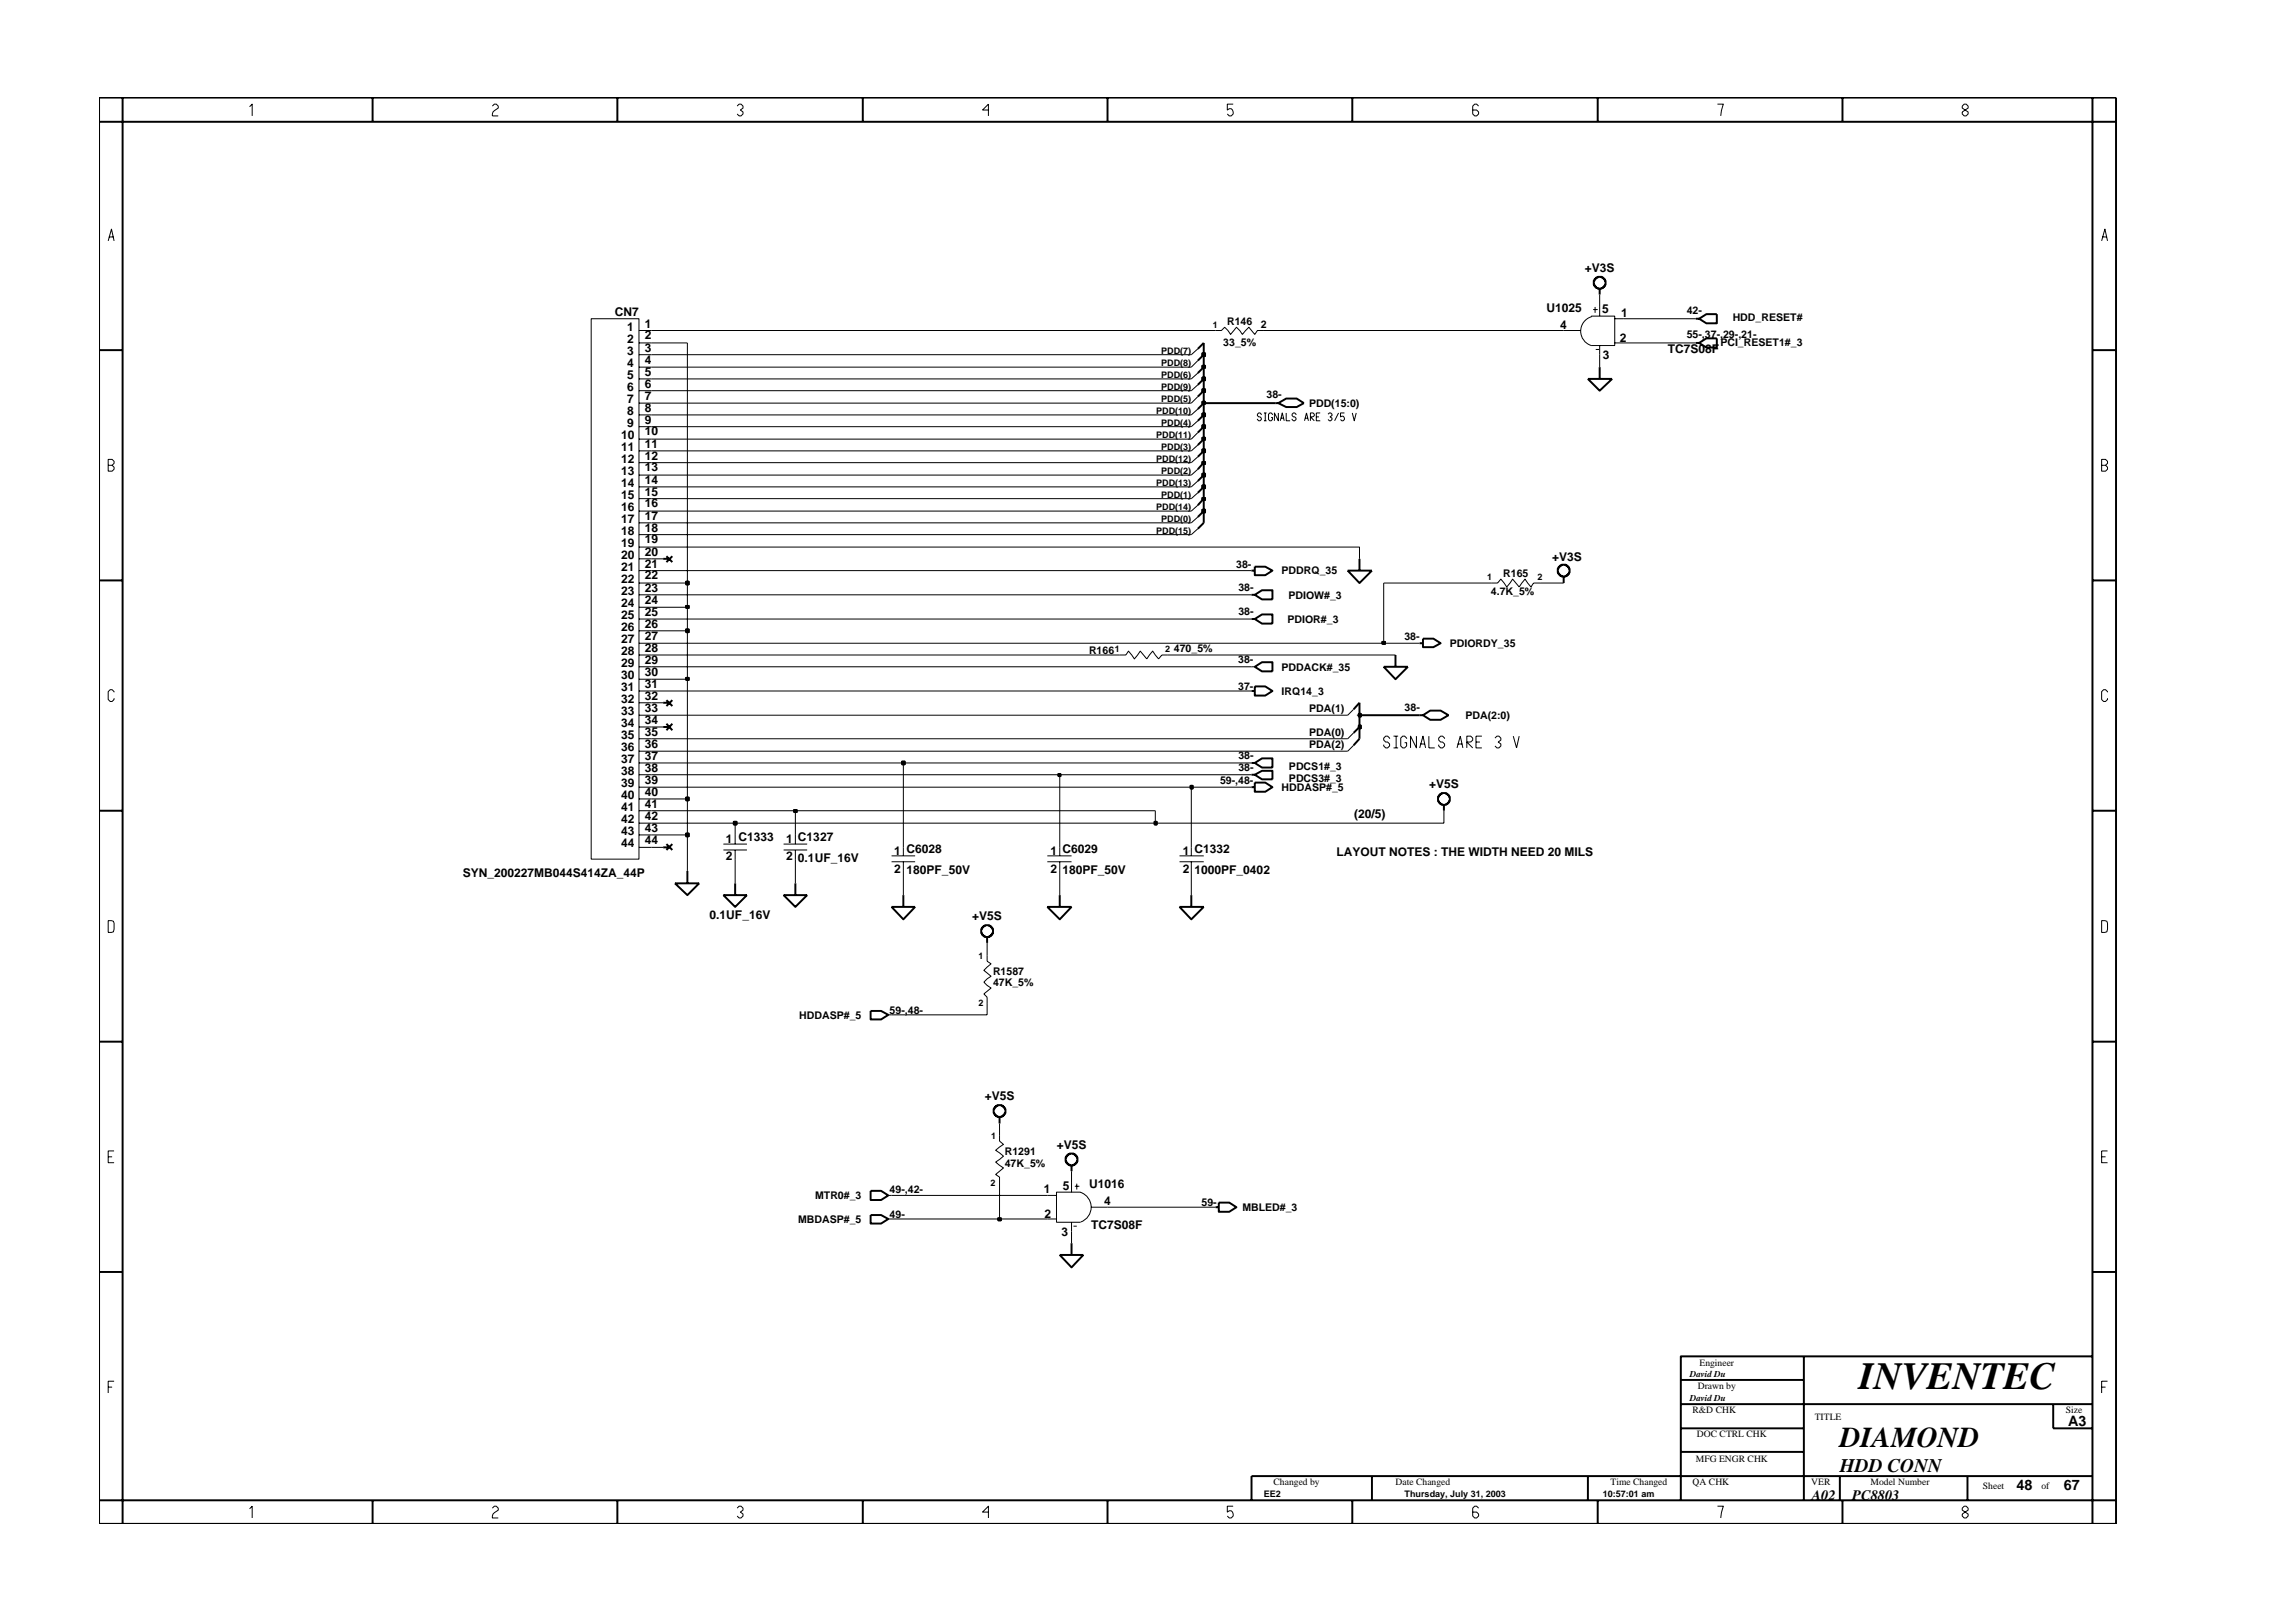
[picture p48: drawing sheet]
<svg xmlns="http://www.w3.org/2000/svg" width="297mm" height="210mm" viewBox="0 0 297 210" stroke-linecap="round" stroke-linejoin="round" font-family="sans-serif">
<defs><g id="words">
<text font-size="5" x="240.5" y="179.7">INVENTEC</text>
<text font-size="3.7" x="238" y="187.3">DIAMOND</text>
<text font-size="2.5" x="238" y="190.4">HDD CONN</text>
<g font-size="1.9">
<text x="267.6" y="184.6">A3</text>
<text x="234.4" y="194.1">A02</text>
<text x="239.6" y="194.1">PC8803</text>
<text x="260.9" y="192.9">48</text>
<text x="267" y="192.9">67</text>
</g>
<g font-size="1.6">
<text x="205" y="35.2">+V3S</text>
<text x="79.6" y="40.9">CN7</text>
<text x="200.1" y="40.3">U1025</text>
<text x="207.3" y="40.5">5</text>
<text x="209.7" y="41.1">1</text>
<text x="81.1" y="42.8">1</text>
<text x="81.1" y="47.5">4</text>
<text x="81.1" y="45.9">3</text>
<text x="81.1" y="44.4">2</text>
<text x="83.4" y="42.4">1</text>
<text x="83.4" y="47">4</text>
<text x="83.4" y="45.5">3</text>
<text x="83.4" y="43.9">2</text>
<text x="201.9" y="42.6">4</text>
<text x="207.4" y="46.5">3</text>
<text x="209.6" y="44.2">2</text>
<text x="215.8" y="45.7">TC7S08F</text>
<text x="81.1" y="49">5</text>
<text x="81.1" y="50.6">6</text>
<text x="81.1" y="52.2">7</text>
<text x="81.1" y="53.7">8</text>
<text x="83.4" y="48.7">5</text>
<text x="83.4" y="50.2">6</text>
<text x="83.4" y="51.7">7</text>
<text x="83.4" y="53.3">8</text>
<text x="80.4" y="56.8">10</text>
<text x="80.4" y="58.3">11</text>
<text x="80.4" y="59.9">12</text>
<text x="81.1" y="55.2">9</text>
<text x="83.4" y="56.4">10</text>
<text x="83.4" y="58">11</text>
<text x="83.4" y="59.5">12</text>
<text x="83.4" y="54.8">9</text>
<text x="80.4" y="61.5">13</text>
<text x="80.4" y="63">14</text>
<text x="80.4" y="64.5">15</text>
<text x="83.4" y="61">13</text>
<text x="83.4" y="62.6">14</text>
<text x="83.4" y="64.1">15</text>
<text x="83.4" y="65.7">16</text>
<text x="80.4" y="66.1">16</text>
<text x="80.4" y="67.7">17</text>
<text x="80.4" y="69.2">18</text>
<text x="80.4" y="70.8">19</text>
<text x="83.4" y="71.9">20</text>
<text x="83.4" y="67.3">17</text>
<text x="83.4" y="68.8">18</text>
<text x="83.4" y="70.3">19</text>
<text x="80.4" y="73.8">21</text>
<text x="80.4" y="75.5">22</text>
<text x="80.4" y="77">23</text>
<text x="80.4" y="72.3">20</text>
<text x="83.4" y="73.5">21</text>
<text x="83.4" y="75">22</text>
<text x="83.4" y="76.6">23</text>
<text x="200.8" y="72.6">+V3S</text>
<text x="80.4" y="78.6">24</text>
<text x="80.4" y="80.1">25</text>
<text x="80.4" y="81.6">26</text>
<text x="80.4" y="83.2">27</text>
<text x="83.4" y="78.1">24</text>
<text x="83.4" y="79.7">25</text>
<text x="83.4" y="81.3">26</text>
<text x="83.4" y="82.8">27</text>
<text x="80.4" y="86.3">29</text>
<text x="80.4" y="87.9">30</text>
<text x="80.4" y="89.4">31</text>
<text x="80.4" y="84.8">28</text>
<text x="83.4" y="84.4">28</text>
<text x="83.4" y="85.9">29</text>
<text x="83.4" y="87.4">30</text>
<text x="83.4" y="89">31</text>
<text x="80.4" y="90.9">32</text>
<text x="80.4" y="92.6">33</text>
<text x="80.4" y="94.1">34</text>
<text x="80.4" y="95.6">35</text>
<text x="83.4" y="95.2">35</text>
<text x="83.4" y="90.6">32</text>
<text x="83.4" y="92.1">33</text>
<text x="83.4" y="93.7">34</text>
<text x="80.4" y="97.2">36</text>
<text x="80.4" y="98.7">37</text>
<text x="80.4" y="100.3">38</text>
<text x="80.4" y="101.9">39</text>
<text x="83.4" y="96.7">36</text>
<text x="83.4" y="98.4">37</text>
<text x="83.4" y="99.9">38</text>
<text x="83.4" y="101.4">39</text>
<text x="80.4" y="103.4">40</text>
<text x="80.4" y="104.9">41</text>
<text x="80.4" y="106.5">42</text>
<text x="83.4" y="106.1">42</text>
<text x="83.4" y="107.7">43</text>
<text x="83.4" y="103">40</text>
<text x="83.4" y="104.5">41</text>
<text x="175.2" y="105.9">(20/5)</text>
<text x="184.9" y="102">+V5S</text>
<text x="59.9" y="113.5">SYN_200227MB044S414ZA_44P</text>
<text x="80.4" y="108">43</text>
<text x="80.4" y="109.7">44</text>
<text x="83.4" y="109.2">44</text>
<text x="93.9" y="109.1">1 C1333</text>
<text x="93.9" y="111.4">2</text>
<text x="101.7" y="109.1">1 C1327</text>
<text x="101.7" y="111.4">2</text>
<text x="103.2" y="111.5">0.1UF_16V</text>
<text x="115.7" y="110.6">1 C6028</text>
<text x="115.7" y="113">2</text>
<text x="117.3" y="113.1">180PF_50V</text>
<text x="135.9" y="110.6">1 C6029</text>
<text x="135.9" y="113">2</text>
<text x="137.4" y="113.1">180PF_50V</text>
<text x="153" y="110.6">1 C1332</text>
<text x="153" y="113">2</text>
<text x="154.5" y="113.1">1000PF_0402</text>
<text x="172.9" y="110.7">LAYOUT NOTES : THE WIDTH NEED 20 MILS</text>
<text x="91.8" y="119">0.1UF_16V</text>
<text x="125.8" y="119.1">+V5S</text>
<text x="127.4" y="142.4">+V5S</text>
<text x="136.7" y="148.7">+V5S</text>
<text x="135.1" y="154.4">1</text>
<text x="137.5" y="153.9">5</text>
<text x="140.9" y="153.7">U1016</text>
<text x="142.9" y="156">4</text>
<text x="135.1" y="157.6">2</text>
<text x="137.3" y="159.9">3</text>
<text x="141.2" y="159.1">TC7S08F</text>
</g>
<g font-size="1.4">
<text x="218.2" y="40.7">42-</text>
<text x="224.2" y="41.6">HDD_RESET#</text>
<text x="158.3" y="44.7">33_5%</text>
<text x="158.8" y="42">R146</text>
<text x="163.1" y="42.4">2</text>
<text x="218.2" y="43.8">55-,37-,29-,21-</text>
<text x="222.6" y="44.7">PCI_RESET1#_3</text>
<text x="163.9" y="51.6">38-</text>
<text x="169.4" y="52.7">PDD(15:0)</text>
<text x="159.9" y="73.5">38-</text>
<text x="160.2" y="76.5">38-</text>
<text x="165.8" y="74.3">PDDRQ_35</text>
<text x="166.7" y="77.5">PDIOW#_3</text>
<text x="192.9" y="77">4.7K_5%</text>
<text x="194.5" y="74.7">R165</text>
<text x="160.2" y="79.6">38-</text>
<text x="166.6" y="80.6">PDIOR#_3</text>
<text x="181.7" y="82.8">38-</text>
<text x="187.6" y="83.7">PDIORDY_35</text>
<text x="140.9" y="84.6">R166</text>
<text x="151.9" y="84.3">470_5%</text>
<text x="160.2" y="89.3">37-</text>
<text x="160.2" y="85.8">38-</text>
<text x="165.8" y="86.8">PDDACK#_35</text>
<text x="165.8" y="89.9">IRQ14_3</text>
<text x="169.4" y="92.1">PDA(1)</text>
<text x="169.4" y="95.3">PDA(0)</text>
<text x="181.7" y="91.9">38-</text>
<text x="189.6" y="93.1">PDA(2:0)</text>
<text x="157.8" y="101.4">59-,48-</text>
<text x="160.2" y="98.2">38-</text>
<text x="160.2" y="99.7">38-</text>
<text x="166.8" y="99.7">PDCS1#_3</text>
<text x="166.8" y="101.2">PDCS3#_3</text>
<text x="169.4" y="96.8">PDA(2)</text>
<text x="165.8" y="102.4">HDDASP#_5</text>
<text x="103.4" y="131.8">HDDASP#_5</text>
<text x="115.1" y="131.2">59-,48-</text>
<text x="128.5" y="127.6">47K_5%</text>
<text x="128.5" y="126.2">R1587</text>
<text x="130" y="149.5">R1291</text>
<text x="105.4" y="155.2">MTR0#_3</text>
<text x="115.1" y="154.4">49-,42-</text>
<text x="130" y="151">47K_5%</text>
<text x="103.2" y="158.3">MBDASP#_5</text>
<text x="115.1" y="157.6">49-</text>
<text x="155.4" y="156.1">59-</text>
<text x="160.7" y="156.7">MBLED#_3</text>
</g>
<g font-size="1.2">
<text x="150.2" y="47.3">PDD(8)</text>
<text x="150.2" y="45.8">PDD(7)</text>
<text x="156.9" y="42.4">1</text>
<text x="149.6" y="53.6">PDD(10)</text>
<text x="150.2" y="49">PDD(6)</text>
<text x="150.2" y="50.5">PDD(9)</text>
<text x="150.2" y="52">PDD(5)</text>
<text x="149.6" y="56.7">PDD(11)</text>
<text x="149.6" y="59.8">PDD(12)</text>
<text x="150.2" y="55.1">PDD(4)</text>
<text x="150.2" y="58.3">PDD(3)</text>
<text x="149.6" y="62.9">PDD(13)</text>
<text x="150.2" y="61.4">PDD(2)</text>
<text x="150.2" y="64.4">PDD(1)</text>
<text x="149.6" y="69.1">PDD(15)</text>
<text x="149.6" y="66.1">PDD(14)</text>
<text x="150.2" y="67.6">PDD(0)</text>
<text x="192.4" y="75">1</text>
<text x="198.9" y="75">2</text>
<text x="144.2" y="84.3">1</text>
<text x="150.7" y="84.3">2</text>
<text x="126.6" y="124.1">1</text>
<text x="126.6" y="130.2">2</text>
<text x="128.2" y="147.4">1</text>
<text x="128.1" y="153.5">2</text>
<text x="218.6" y="178.2">David Du</text>
<text x="219.6" y="179.8">Drawn by</text>
<text x="219.9" y="176.7">Engineer</text>
<text x="218.6" y="181.3">David Du</text>
<text x="219" y="182.9">R&amp;D CHK</text>
<text x="234.8" y="183.8">TITLE</text>
<text x="267.3" y="182.9">Size</text>
<text x="219.4" y="189.2">MFG ENGR CHK</text>
<text x="219.5" y="186">DOC CTRL CHK</text>
<text x="163.5" y="193.7">EE2</text>
<text x="164.8" y="192.2">Changed by</text>
<text x="180.6" y="192.2">Date Changed</text>
<text x="181.7" y="193.7">Thursday, July 31, 2003</text>
<text x="207.4" y="193.7">10:57:01 am</text>
<text x="208.4" y="192.2">Time Changed</text>
<text x="219" y="192.2">QA CHK</text>
<text x="234.3" y="192.2">VER</text>
<text x="242" y="192.2">Model Number</text>
<text x="256.5" y="192.7">Sheet</text>
<text x="264.1" y="192.7">of</text>
</g>
</g></defs>
<g fill="none" stroke="#000" stroke-width=".13">
<path d="M206.4 39.7v.8M207 39.7v1.2M76.5 41.2h6.2v70h-6.2zM82.7 42.8h1.6M82.7 44.4h1.6M82.7 47.5h1.6M82.7 45.9h1.6M82.7 50.6h1.6M82.7 49h1.6M82.7 53.7h1.6M82.7 52.2h1.6M82.7 56.8h1.6"/>
<path d="M82.7 55.2h1.6M82.7 59.9h1.6M82.7 58.3h1.6M155 57.6l-.9 .7M155 59.1l-.9 .8M155 52.9l-.9 .8M155 54.5l-.9 .7M155 56l-.9 .8M155 45.1l-.9 .8M155 49.8l-.9 .8M155 51.3l-.9 .9M155 46.7l-.9 .8"/>
<path d="M155 48.3l-.9 .7M157.3 42.8h.7l.4-.5 .8 1 .8-1 .7 1 .9-1 .7 1 .4-.5h.8M202.3 42.8h2.2M205.9 40.9h3v3.8h-3M205.9 41a1.95 1.95 0 0 0-1.4 1.8 1.95 1.95 0 0 0 1.3 1.9M206.1 40.1h.6M206.4 45.2h.5M207 44.7v1.2M208.9 41.2h1.2M208.9 44.4h1.2M82.7 75.5h1.6M82.7 63h1.6"/>
<path d="M82.7 61.5h1.6M82.7 66.1h1.6M82.7 64.5h1.6M82.7 69.2h1.6M82.7 67.7h1.6M82.7 72.3h1.6M82.7 70.8h1.6M82.7 73.8h1.6M82.7 78.6h1.6M82.7 77h1.6M155 63.8l-.9 .7M155 62.2l-.9 .8"/>
<path d="M155 65.4l-.9 .7M155 66.9l-.9 .8M155 68.4l-.9 .8M155 60.7l-.9 .8M193 75.5h.7l.5-.6 .7 1.1 .8-1.1 .8 1.1 .8-1.1 .8 1.1 .3-.5h.8M82.7 92.6h1.6M82.7 84.8h1.6M82.7 86.3h1.6M82.7 81.6h1.6M82.7 80.1h1.6M82.7 83.2h1.6M82.7 87.9h1.6"/>
<path d="M82.7 90.9h1.6M82.7 89.4h1.6M82.7 94.1h1.6M82.7 97.2h1.6M82.7 95.6h1.6M82.7 98.7h1.6M144.8 84.8h.9l.3-.5 .8 1 .7-1 .9 1 .7-1 .8 1 .4-.5h.8M161.9 86.3h.4M175.1 91.8l-.7 .8M175.1 96.4l-.7 .8M175.1 94.8l-.7 .8M175.5 92.6h.4"/>
<path d="M82.7 100.3h1.6M82.7 103.4h1.6M82.7 101.9h1.6M82.7 104.9h1.6M82.7 106.5h1.6M82.7 108h1.6M82.7 109.7h1.6M93.6 109.2h3M93.6 110h3M95.1 108v1.2M95.1 110v1.2M101.4 109.2h3"/>
<path d="M101.4 110h3M102.9 108v1.2M102.9 110v1.2M115.3 110.8h3.1M115.3 111.5h3.1M116.9 109.7v1.1M116.9 111.5v1.2M135.5 110.8h3.1M135.5 111.5h3.1M137.1 109.7v1.1M137.1 111.5v1.2M152.6 110.8h3.1"/>
<path d="M152.6 111.5h3.1M154.1 109.7v1.1M154.1 111.5v1.2M114.9 131.3h.4M127.7 123.6v.8l.5 .3-.9 .9 .9 .7-.9 .8 .9 .8-.9 .7 .4 .4v.8M114.9 154.7h.4M114.9 157.7h14.4M129.3 146.9v.8l.5 .4-1 .8 1 .7-1 .8 1 .7-1 .9 .5 .3v.8M135.5 154.7h1.2M135.5 157.7h1.2M138.6 153.1v1.2M138.6 158.2v2.7"/>
<path d="M138.9 158.7h.4M139.1 153.5h.5M139.3 153.2v.7M139.8 154.3a2.03 2.03 0 0 1 1.4 1.9 2.03 2.03 0 0 1-1.4 1.9M139.8 154.3h-3.1v3.9h3.1M141.2 156.2h2.1"/>
</g>
<g fill="none" stroke="#000" stroke-width=".25">
<path d="M206.4 36.1l.1-.1a.61 .61 0 0 1 .9 0l.3 .3v.5l-.5 .6h-.5v-.1h-.2l-.2-.3-.1-.7h.1zM207 37.4v.7M155.7 56.8l-.7 .8M155.7 58.3l-.7 .8M155.7 52.2l-.7 .7M155.7 53.7l-.7 .8M155.7 55.2l-.7 .8M155.7 44.4l-.7 .7M155.7 49l-.7 .8M155.7 50.6l-.7 .7M155.7 59.9l-.7 .8M155.7 45.9l-.7 .8"/>
<path d="M155.7 47.5l-.7 .8M165 52.2h.4M165.4 52.2l1-.6h1.4l.9 .6-.9 .5h-1.4zM205.4 49h3.2l-1.6 1.6zM207 47.5v1.5M219.4 44.4h.4M219.4 41.2h.4M219.8 44.4l1-.6h1.3v1.2h-1.3zM219.8 41.2l1-.5h1.3v1.1h-1.3zM85.8 72.3h.8M86.2 72l.8 .7M87 72l-.8 .7"/>
<path d="M155.7 63l-.7 .8M155.7 61.5l-.7 .7M155.7 64.5l-.7 .9M155.7 66.1l-.7 .8M155.7 67.7l-.7 .7M161.9 73.8h.4M161.9 77h.4M162.3 73.3h1.4l.9 .5-.9 .6h-1.4zM162.3 77l1-.6h1.3v1.2h-1.3zM174.4 73.8h3.1l-1.6 1.7zM175.9 72.3v1.5M201.6 73.4l.3-.1a.61 .61 0 0 1 .8 0l.4 .3v.5l-.5 .5h-.6v-.1h-.1l-.3-.2v-.2h-.1z"/>
<path d="M202.3 74.7v.8M85.8 90.9h.8M85.8 94.1h.8M86.2 90.6l.8 .8M86.2 93.7l.8 .8M87 90.6l-.8 .8M87 93.7l-.8 .8M161.9 80.1h.4M161.9 89.4h.4M161.9 98.7h.4M162.3 80.1l1-.6h1.3v1.2h-1.3zM162.3 88.8h1.4l.9 .6-.9 .6h-1.4z"/>
<path d="M162.3 98.7l1-.6h1.3v1.2h-1.3zM162.3 86.3l1-.6h1.3v1.2h-1.3zM175.9 90.9l-.8 .9M175.9 95.6l-.8 .8M175.9 94.1l-.8 .7M179 86.3h3.1l-1.6 1.6zM180.5 84.8v1.5M183.7 92.6h.4M183.7 83.2h.4M184.1 92.6l.9-.6h1.4l1 .6-1 .5h-1.4zM184.1 82.6h1.3l1 .6-1 .5h-1.3zM85.8 109.7h.8"/>
<path d="M86.2 109.2l.8 .8M87 109.2l-.8 .8M87.3 114.3h3.2l-1.6 1.5zM88.9 112.7v1.6M93.6 115.8h3l-1.5 1.6zM95.1 114.3v1.5M101.4 115.8h3l-1.5 1.6zM102.9 114.3v1.5M115.3 117.4h3.1l-1.5 1.6zM116.9 115.8v1.6M127.3 119.8l.7-.1v.1h.1l.3 .3 .1 .6h-.1v.2l-.3 .3-.6 .1v-.1h-.2l-.3-.3-.1-.7h.1v-.1zM135.5 117.4h3.1l-1.5 1.6z"/>
<path d="M137.1 115.8v1.6M152.6 117.4h3.1l-1.6 1.6zM154.1 115.8v1.6M161.9 101.9h.4M161.9 100.3h.4M162.3 101.3h1.4l.9 .6-.9 .6h-1.4zM162.3 100.3l1-.5h1.3v1.1h-1.3zM186.3 102.8h.1a.61 .61 0 0 1 .8 0l.4 .3v.5l-.5 .6h-.6v-.1h-.1l-.3-.3-.1-.7h.1v-.1zM186.8 104.2v.7M112.6 130.8h1.4l.9 .5-.9 .6h-1.4zM127.7 121.3v.7M112.6 154.1h1.4l.9 .6-.9 .6h-1.4z"/>
<path d="M112.6 157.2h1.4l.9 .5-.9 .6h-1.4zM128.9 143.1l.7-.1v.1h.1l.3 .3 .1 .6h-.1v.2l-.3 .3h-.6h-.2l-.3-.3v-.7v-.1zM129.3 144.5v.9M138.1 149.5h.1a.61 .61 0 0 1 .9 0l.3 .3v.5l-.5 .5h-.5v-.1h-.2l-.2-.2-.1-.7h.1v-.2zM138.6 150.8v.8M157.3 156.2h.4M157.7 155.6h1.3l1 .6-1 .6h-1.3zM137.1 162.4h3.1l-1.6 1.6zM138.6 160.9v1.5"/>
</g>
<path d="M129.1 157.7h.4v.2h-.4z" fill-rule="evenodd" fill="#c2c2c2" stroke="#000" stroke-width=".25"/>
<path d="M129.1 157.7h.4v.2h-.4z" fill="none" stroke="#000" stroke-width=".25"/>
<g fill="none" stroke="#000" stroke-width=".13">
<path d="M116.9 98.7v11M84.3 108h4.6v4.7M84.3 109.7h1.5M95.1 111.2v3.1M102.9 111.2v3.1M116.9 112.7v3.1M137.1 100.3v9.4M137.1 112.7v3.1M154.1 101.9v7.8M154.1 112.7v3.1M127.7 129.8v1.5h-12.4M127.7 122v1.6"/>
<path d="M115.3 154.7h20.2M129.3 153.1v4.6h6.2M129.3 145.4v1.5M138.6 151.6v1.5M143.3 156.2h14"/>
</g>
<path d="M88.8 107.9h.3v.3h-.3z" fill-rule="evenodd" fill="#c2c2c2" stroke="#000" stroke-width=".25"/>
<path d="M88.8 107.9h.3v.3h-.3z" fill="none" stroke="#000" stroke-width=".25"/>
<path d="M84.3 106.5h10.8v1.5M88.9 103.4v4.6M102.9 104.9v3.1" fill="none" stroke="#000" stroke-width=".13"/>
<path d="M94.9 106.4h.4v.3h-.4z" fill-rule="evenodd" fill="#c2c2c2" stroke="#000" stroke-width=".25"/>
<path d="M94.9 106.4h.4v.3h-.4z" fill="none" stroke="#000" stroke-width=".25"/>
<path d="M95.1 106.5h54.4" fill="none" stroke="#000" stroke-width=".13"/>
<path d="M149.4 106.4h.2v.3h-.2z" fill-rule="evenodd" fill="#c2c2c2" stroke="#000" stroke-width=".25"/>
<path d="M149.4 106.4h.2v.3h-.2z" fill="none" stroke="#000" stroke-width=".25"/>
<path d="M84.3 104.9h18.6M149.5 104.9v1.6h37.3v-1.6" fill="none" stroke="#000" stroke-width=".13"/>
<path d="M102.7 104.8h.4v.3h-.4z" fill-rule="evenodd" fill="#c2c2c2" stroke="#000" stroke-width=".25"/>
<path d="M102.7 104.8h.4v.3h-.4z" fill="none" stroke="#000" stroke-width=".25"/>
<path d="M84.3 103.4h4.6M102.9 104.9h46.6" fill="none" stroke="#000" stroke-width=".13"/>
<path d="M88.8 103.2h.3v.4h-.3z" fill-rule="evenodd" fill="#c2c2c2" stroke="#000" stroke-width=".25"/>
<path d="M88.8 103.2h.3v.4h-.3z" fill="none" stroke="#000" stroke-width=".25"/>
<path d="M88.9 87.9v15.5M84.3 101.9h69.8" fill="none" stroke="#000" stroke-width=".13"/>
<path d="M154 101.7h.3v.3h-.3z" fill-rule="evenodd" fill="#c2c2c2" stroke="#000" stroke-width=".25"/>
<path d="M154 101.7h.3v.3h-.3z" fill="none" stroke="#000" stroke-width=".25"/>
<path d="M84.3 100.3h52.8M154.1 101.9h7.8" fill="none" stroke="#000" stroke-width=".13"/>
<path d="M136.9 100.2h.3v.2h-.3z" fill-rule="evenodd" fill="#c2c2c2" stroke="#000" stroke-width=".25"/>
<path d="M136.9 100.2h.3v.2h-.3z" fill="none" stroke="#000" stroke-width=".25"/>
<path d="M84.3 98.7h32.6M137.1 100.3h24.8" fill="none" stroke="#000" stroke-width=".13"/>
<path d="M116.7 98.6h.3v.3h-.3z" fill-rule="evenodd" fill="#c2c2c2" stroke="#000" stroke-width=".25"/>
<path d="M116.7 98.6h.3v.3h-.3zM175.9 94.1v1.5" fill="none" stroke="#000" stroke-width=".25"/>
<path d="M84.3 97.2h90.1M84.3 95.6h90.1M84.3 94.1h1.5M116.9 98.7h45" fill="none" stroke="#000" stroke-width=".13"/>
<path d="M175.8 93.9h.3v.3h-.3z" fill-rule="evenodd" fill="#c2c2c2" stroke="#000" stroke-width=".25"/>
<path d="M175.8 93.9h.3v.3h-.3zM175.9 92.6v1.5" fill="none" stroke="#000" stroke-width=".25"/>
<path d="M84.3 92.6h90.1" fill="none" stroke="#000" stroke-width=".13"/>
<path d="M175.8 92.4h.3v.3h-.3z" fill-rule="evenodd" fill="#c2c2c2" stroke="#000" stroke-width=".25"/>
<path d="M175.8 92.4h.3v.3h-.3zM175.9 90.9v1.7h7.8" fill="none" stroke="#000" stroke-width=".25"/>
<path d="M84.3 90.9h1.5M84.3 89.4h77.6M84.3 87.9h4.6" fill="none" stroke="#000" stroke-width=".13"/>
<path d="M88.8 87.7h.3v.3h-.3z" fill-rule="evenodd" fill="#c2c2c2" stroke="#000" stroke-width=".25"/>
<path d="M88.8 87.7h.3v.3h-.3z" fill="none" stroke="#000" stroke-width=".25"/>
<path d="M84.3 86.3h77.6M84.3 84.8h60.5M84.3 83.2h94.7M88.9 81.6v6.3M151.1 84.8h29.4" fill="none" stroke="#000" stroke-width=".13"/>
<path d="M178.8 83.1h.4v.2h-.4z" fill-rule="evenodd" fill="#c2c2c2" stroke="#000" stroke-width=".25"/>
<path d="M178.8 83.1h.4v.2h-.4z" fill="none" stroke="#000" stroke-width=".25"/>
<path d="M179 75.5v7.7h4.7M84.3 81.6h4.6" fill="none" stroke="#000" stroke-width=".13"/>
<path d="M88.8 81.5h.3v.3h-.3z" fill-rule="evenodd" fill="#c2c2c2" stroke="#000" stroke-width=".25"/>
<path d="M88.8 81.5h.3v.3h-.3z" fill="none" stroke="#000" stroke-width=".25"/>
<path d="M84.3 78.6h4.6v3M84.3 80.1h77.6" fill="none" stroke="#000" stroke-width=".13"/>
<path d="M88.8 78.4h.3v.3h-.3z" fill-rule="evenodd" fill="#c2c2c2" stroke="#000" stroke-width=".25"/>
<path d="M88.8 78.4h.3v.3h-.3z" fill="none" stroke="#000" stroke-width=".25"/>
<path d="M84.3 75.5h4.6v3.1M84.3 77h77.6" fill="none" stroke="#000" stroke-width=".13"/>
<path d="M88.8 75.3h.3v.3h-.3z" fill-rule="evenodd" fill="#c2c2c2" stroke="#000" stroke-width=".25"/>
<path d="M88.8 75.3h.3v.3h-.3zM155.7 66.1v1.6" fill="none" stroke="#000" stroke-width=".25"/>
<path d="M88.9 44.4v31.1M84.3 70.8h91.6v1.5M84.3 73.8h77.6M84.3 72.3h1.5M84.3 69.2h69.8M84.3 67.7h69.8M84.3 66.1h69.8M179 75.5h14M199.2 75.5h3.1" fill="none" stroke="#000" stroke-width=".13"/>
<path d="M155.6 66h.3v.3h-.3z" fill-rule="evenodd" fill="#c2c2c2" stroke="#000" stroke-width=".25"/>
<path d="M155.6 66h.3v.3h-.3zM155.7 64.5v1.6" fill="none" stroke="#000" stroke-width=".25"/>
<path d="M84.3 64.5h69.8" fill="none" stroke="#000" stroke-width=".13"/>
<path d="M155.6 64.4h.3v.3h-.3z" fill-rule="evenodd" fill="#c2c2c2" stroke="#000" stroke-width=".25"/>
<path d="M155.6 64.4h.3v.3h-.3zM155.7 63v1.5" fill="none" stroke="#000" stroke-width=".25"/>
<path d="M84.3 63h69.8" fill="none" stroke="#000" stroke-width=".13"/>
<path d="M155.6 62.8h.3v.4h-.3z" fill-rule="evenodd" fill="#c2c2c2" stroke="#000" stroke-width=".25"/>
<path d="M155.6 62.8h.3v.4h-.3zM155.7 61.5v1.5" fill="none" stroke="#000" stroke-width=".25"/>
<path d="M84.3 61.5h69.8" fill="none" stroke="#000" stroke-width=".13"/>
<path d="M155.6 61.3h.3v.4h-.3z" fill-rule="evenodd" fill="#c2c2c2" stroke="#000" stroke-width=".25"/>
<path d="M155.7 59.9v1.6M155.6 61.3h.3v.4h-.3z" fill="none" stroke="#000" stroke-width=".25"/>
<path d="M84.3 59.9h69.8" fill="none" stroke="#000" stroke-width=".13"/>
<path d="M155.6 59.8h.3v.2h-.3z" fill-rule="evenodd" fill="#c2c2c2" stroke="#000" stroke-width=".25"/>
<path d="M155.6 59.8h.3v.2h-.3zM155.7 58.3v1.6" fill="none" stroke="#000" stroke-width=".25"/>
<path d="M84.3 58.3h69.8" fill="none" stroke="#000" stroke-width=".13"/>
<path d="M155.6 58.2h.3v.3h-.3z" fill-rule="evenodd" fill="#c2c2c2" stroke="#000" stroke-width=".25"/>
<path d="M155.6 58.2h.3v.3h-.3zM155.7 56.8v1.5" fill="none" stroke="#000" stroke-width=".25"/>
<path d="M84.3 56.8h69.8" fill="none" stroke="#000" stroke-width=".13"/>
<path d="M155.6 56.7h.3v.2h-.3z" fill-rule="evenodd" fill="#c2c2c2" stroke="#000" stroke-width=".25"/>
<path d="M155.6 56.7h.3v.2h-.3zM155.7 55.2v1.6" fill="none" stroke="#000" stroke-width=".25"/>
<path d="M84.3 55.2h69.8" fill="none" stroke="#000" stroke-width=".13"/>
<path d="M155.6 55h.3v.4h-.3z" fill-rule="evenodd" fill="#c2c2c2" stroke="#000" stroke-width=".25"/>
<path d="M155.6 55h.3v.4h-.3zM155.7 53.7v1.5" fill="none" stroke="#000" stroke-width=".25"/>
<path d="M84.3 53.7h69.8" fill="none" stroke="#000" stroke-width=".13"/>
<path d="M155.6 53.5h.3v.4h-.3z" fill-rule="evenodd" fill="#c2c2c2" stroke="#000" stroke-width=".25"/>
<path d="M155.6 53.5h.3v.4h-.3zM155.7 52.2v1.5" fill="none" stroke="#000" stroke-width=".25"/>
<path d="M84.3 52.2h69.8" fill="none" stroke="#000" stroke-width=".13"/>
<path d="M155.6 52h.3v.3h-.3z" fill-rule="evenodd" fill="#c2c2c2" stroke="#000" stroke-width=".25"/>
<path d="M155.6 52h.3v.3h-.3zM155.7 50.6v1.6h9.3" fill="none" stroke="#000" stroke-width=".25"/>
<path d="M84.3 50.6h69.8" fill="none" stroke="#000" stroke-width=".13"/>
<path d="M155.6 50.4h.3v.3h-.3z" fill-rule="evenodd" fill="#c2c2c2" stroke="#000" stroke-width=".25"/>
<path d="M155.6 50.4h.3v.3h-.3zM155.7 49v1.6" fill="none" stroke="#000" stroke-width=".25"/>
<path d="M84.3 49h69.8" fill="none" stroke="#000" stroke-width=".13"/>
<path d="M155.6 48.9h.3v.3h-.3z" fill-rule="evenodd" fill="#c2c2c2" stroke="#000" stroke-width=".25"/>
<path d="M155.6 48.9h.3v.3h-.3zM155.7 47.5v1.5" fill="none" stroke="#000" stroke-width=".25"/>
<path d="M84.3 47.5h69.8" fill="none" stroke="#000" stroke-width=".13"/>
<path d="M155.6 47.3h.3v.3h-.3z" fill-rule="evenodd" fill="#c2c2c2" stroke="#000" stroke-width=".25"/>
<path d="M155.6 47.3h.3v.3h-.3zM155.7 45.9v1.6" fill="none" stroke="#000" stroke-width=".25"/>
<path d="M84.3 45.9h69.8M207 45.9v1.6" fill="none" stroke="#000" stroke-width=".13"/>
<path d="M155.6 45.7h.3v.4h-.3z" fill-rule="evenodd" fill="#c2c2c2" stroke="#000" stroke-width=".25"/>
<g fill="none" stroke="#000" stroke-width=".25">
<path d="M12.8 12.6h261v184.6h-261zM12.8 15.8h261M15.9 12.6v184.6M48.2 12.6v3.2M79.9 12.6v3.2M111.6 12.6v3.2M143.3 12.6v3.2M174.9 12.6v3.2M206.7 12.6v3.2M238.4 12.6v3.2M270.7 12.6v184.6M12.8 45.3h3.1"/>
<path d="M155.6 45.7h.3v.4h-.3zM155.7 44.4v1.5M270.7 45.3h3.1M12.8 75.1h3.1M270.7 75.1h3.1M12.8 104.9h3.1M270.7 104.9h3.1M12.8 134.8h3.1M270.7 134.8h3.1M12.8 164.6h3.1M217.5 178.6h15.9M233.4 175.5v18.7"/>
<path d="M270.7 175.5h-53.2v18.7M270.7 164.6h3.1M12.8 194.2h261M48.2 194.2v3M79.9 194.2v3M111.6 194.2v3M143.3 194.2v3M174.9 194.2v3M177.5 191v3.2M205.4 191v3.2M206.7 194.2v3M217.5 181.7h53.2"/>
<path d="M217.5 184.8h15.9M217.5 187.9h15.9M238 191v3.2M238.4 194.2v3M254.5 191v3.2M265.6 181.7v3.1h5.1M270.7 191h-108.8v3.2"/>
</g>
<g fill="none" stroke="#000" stroke-width=".13">
<path d="M32.3 13.8l.3-.3v1.5M63.7 13.7l.3-.2h.2l.3 .2v.3l-.5 .3-.3 .4v.3h.8M95.4 13.7l.2-.2h.3l.2 .2v.3l-.3 .2 .3 .3v.2l-.2 .3h-.3l-.2-.3M127.9 14.2h-.8l.8-.7v1.5M159.5 13.5h-.7v.7l.2-.1a.5 .5 0 0 1 .5 .6l-.2 .3h-.3l-.2-.3M191.3 13.7l-.3-.2h-.2l-.3 .2v1l.3 .3h.2l.3-.3v-.2l-.3-.3h-.5M222.2 13.5h.8l-.4 1.5M253.9 13.7l.2-.2h.3l.2 .2v.3l-.7 .5v.2l.2 .3h.3l.2-.3v-.2l-.7-.5zM14 31.2l.4-1.6 .4 1.6M14.1 30.7h.6M207 38.1v1.6M271.9 31.2l.4-1.6 .4 1.6"/>
<path d="M272 30.7h.6M14 59.5h.5l.3 .2v.3l-.3 .2 .3 .3v.2l-.3 .3h-.5zM84.3 44.4h4.6M84.3 42.8h73M163.2 53.7l-.2-.3h-.2l-.1 .2v.2l.5 .3v.2l-.2 .2h-.2l-.1-.3M163.5 42.8h38.8M163.5 53.4h.4M163.5 54.5h.4M163.7 53.4v1.1M164.6 53.7l-.1-.3h-.2l-.2 .2v.7l.2 .2h.2l.1-.2v-.3h-.1M165.4 53.4v1.1l-.5-1.1v1.1M165.6 54.5l.3-1.1 .2 1.1"/>
<path d="M165.7 54.1h.4M166.4 53.4v1.1h.5M167.7 53.7l-.2-.3h-.2l-.1 .2v.2l.5 .3v.2l-.2 .2h-.2l-.1-.3M168.8 54.5l.2-1.1 .3 1.1M168.9 54.1h.3M169.5 54.5v-1.1h.4l.1 .2v.2l-.1 .1h-.4l.5 .6M170.3 53.9h.3M170.8 53.4h-.5v1.1h.5M171.8 53.6l.2-.2h.2l.1 .2v.2l-.2 .1 .2 .2v.2l-.1 .2h-.2l-.2-.2M173.2 53.4l-.5 1.1M173.9 53.4h-.5v.5h.4l.1 .4-.1 .2h-.2l-.2-.2M174.9 53.4l.3 1.1 .3-1.1"/>
<path d="M210.1 44.4h9.3M210.1 41.2h9.3M271.9 59.5h.5l.3 .2v.3l-.3 .2 .3 .3v.2l-.3 .3h-.5zM14 60.2h.5M271.9 60.2h.5M14.8 89.6l-.3-.3h-.2l-.3 .2v1l.3 .3h.2l.3-.3v-.1M179.8 95.6l-.3-.3h-.2l-.3 .2v.3l.3 .2h.2l.3 .3v.2l-.3 .3h-.2l-.3-.3v-.1M180.3 95.3h.6M180.3 96.8h.6M180.6 95.3v1.5M182 95.6l-.3-.3h-.2l-.3 .2v1l.3 .3h.2l.3-.3v-.4h-.3M183.2 95.3v1.5l-.7-1.5v1.5"/>
<path d="M183.7 96.8l.4-1.5 .3 1.5M183.8 96.3h.5M184.9 95.3v1.5h.7M186.9 95.6l-.3-.3h-.2l-.3 .2v.3l.3 .2h.2l.3 .3v.2l-.3 .3h-.2l-.3-.3v-.1M188.5 96.8l.4-1.5 .4 1.5M188.6 96.3h.6M189.8 96.8v-1.5h.5l.2 .2v.3l-.2 .2h-.5l.7 .8M191 96h.5M191.7 95.3h-.7v1.5h.7M193.4 95.5l.3-.2h.2l.3 .2v.3l-.4 .2 .4 .3v.2l-.3 .3h-.2l-.3-.3M195.8 95.3l.4 1.5 .3-1.5M272.7 89.6l-.3-.3h-.3l-.2 .2v1l.2 .3h.3l.3-.3v-.1"/>
<path d="M14 119.1l.7 .1 .1 .3-.1 1.1-.7 .1zM271.9 119.1l.7 .1 .1 .3-.1 1.1-.7 .1zM14 149.7h.5M14.8 148.9h-.8v1.6h.8M271.9 149.7h.5M272.7 148.9h-.8v1.6h.8M14 179.5h.5M14.8 178.7h-.8v1.6M271.9 179.5h.5M272.7 178.7h-.8v1.6M32.3 195.3l.3-.4v1.5M63.7 195.2l.3-.3h.2l.3 .3v.2l-.7 .5-.1 .3v.2h.8"/>
<path d="M95.4 195.2l.2-.3h.3l.2 .3v.2l-.3 .3 .3 .2v.3l-.2 .2h-.3l-.2-.2M127.9 195.7h-.8l.8-.8v1.5M159.5 194.9h-.7v.8l.2-.2a.5 .5 0 0 1 .5 .7l-.2 .2h-.3l-.2-.2M191.3 195.2l-.3-.3h-.2l-.3 .3v1l.3 .2h.2l.3-.2v-.3l-.3-.2h-.5M222.2 194.9h.8l-.4 1.5M254.1 194.9l-.2 .3v.2l.7 .5v.3l-.2 .2h-.3l-.2-.2v-.3l.7-.5v-.2l-.2-.3z"/>
</g>
<use href="#words"/>
</svg>
